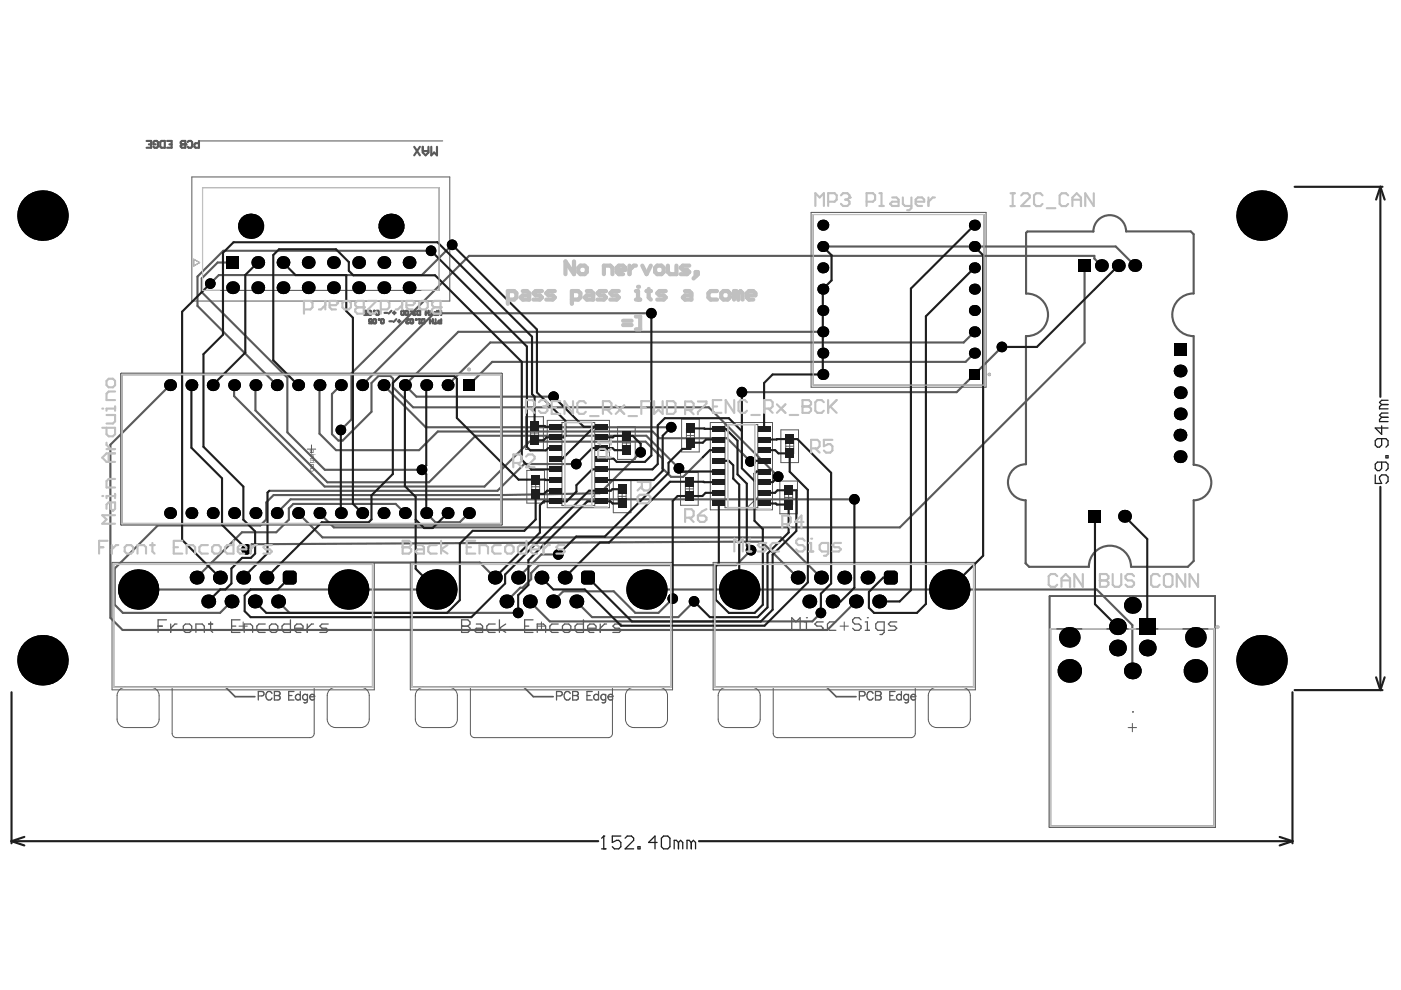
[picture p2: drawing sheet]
<svg xmlns="http://www.w3.org/2000/svg" width="297mm" height="210mm" viewBox="0 0 297 210" stroke-linecap="round" stroke-linejoin="round" font-family="sans-serif">
<g fill="none" stroke="#5a5a5a" stroke-width=".21">
<path d="M40.7 37.5h54.7v26.3h-54.7zM172 45h37.1v37.1h-37.1zM65.2 95.2h1.7M66 94.3v1.8M111.5 88.4h3.7v6.9h-3.7zM111.7 99.7h3.7v7h-3.7zM112.5 91.8h1.7M112.5 90.3h1.7v3.1h-1.7zM113.3 91v1.7M116 89.1h13.2v18.5h-13.2zM119.1 89.6h7v17.6h-7zM130.9 90.5h3.8v6.9h-3.8z"/>
<path d="M132 93.9h1.7M132 92.4h1.7v3.1h-1.7zM132.8 93.1v1.7M144.5 88.9h3.8v6.9h-3.8zM145.5 90.8h1.7v3.1h-1.7zM145.5 92.4h1.7M146.4 91.5v1.7M150.6 89.6h13.2v18.5h-13.2zM153.7 90h7v17.7h-7zM165.6 91.1h3.7v7h-3.7zM166.6 94.6h1.7M166.6 93.1h1.7v3.1h-1.7z"/>
<path d="M167.4 93.8v1.7M23.8 119.2h55.6v27.1h-55.6zM87 119.2h55.6v27.1h-55.6zM112.7 103.2h1.7M112.7 101.6h1.7v3.2h-1.7zM113.6 102.4v1.7M126.1 104.9l-2.3 2.3M130 101.8h3.8v6.9h-3.8zM131.1 103.7h1.6v3.1h-1.6zM131.1 105.2h1.6M131.9 104.4v1.7M144.3 100.2h3.7v6.9h-3.7z"/>
<path d="M145.3 103.7h1.7M145.3 102.1h1.7v3.1h-1.7zM146.2 102.8v1.7M151.2 119.2h55.6v27.1h-55.6zM160.7 105.4l-2.3 2.3M165.3 102h3.8v6.9h-3.8zM166.4 105.5h1.7M166.4 103.9h1.7v3.1h-1.7zM167.2 104.6v1.7M50.7 132.8h1.7M51.6 131.9v1.7M113.9 132.8h1.8"/>
<path d="M114.8 131.9v1.7M178.1 132.8h1.8M179 131.9v1.7M239.2 154.3h1.8M240.1 153.4v1.8"/>
</g>
<path d="M25.7 79.2h80.7v32h-80.7zM25.9 79.4h80.3v31.6h-80.3zM222.5 126.4h35.1v49h-35.1zM222.7 133.3h34.8v41.9h-34.8z" fill="none" stroke="#5a5a5a" stroke-width=".36"/>
<path d="M42.2 29.9h51.7M42.9 39.8h50.2v21.8h-50.2zM41.1 55l1.2 .7-1.2 .7zM172.4 45.5h36.2v36.2h-36.2z" fill="none" stroke="#5a5a5a" stroke-width=".23"/>
<path d="M39.3 30.6h-.7l-.3-.2v-.3l.3-.2h.7v1.4M39.8 30.1l.2-.2h.5l.2 .2v1l-.2 .2h-.5l-.2-.2M42.2 29.9v1.4h-.7l-.3-.2v-.5l.3-.2h.7" fill="none" stroke="#5a5a5a" stroke-width=".45"/>
<circle cx="39.3" cy="30.6" r=".23" fill="#5a5a5a"/>
<g fill="none" stroke="#5a5a5a" stroke-width=".45">
<path d="M31.1 29.9h.9v1.4h-.9M31.6 30.6h.4M33 30.6h-.5v-.5l.3-.2h.5l.2 .2v1l-.2 .2h-.5l-.3-.2M34 30.1l.2-.2h.7v1.4h-.7l-.2-.2zM35.4 29.9h1v1.4h-1M35.9 30.6h.5M39.3 30.6h-.7l-.3 .2v.3l.3 .2h.7M88.8 67.7h.3M88.9 67.7v.9M89.4 67.8l.1-.1h.5v.9h-.5l-.1-.2zM91.2 68.1h.6M91.2 67.7v.9"/>
<path d="M91.8 67.7v.9M92.1 68.6h.5M92.4 67.7v.9M93.5 67.7v.9h-.4l-.2-.2 .2-.4h.4"/>
</g>
<circle cx="88.9" cy="68.6" r=".23" fill="#5a5a5a"/>
<g fill="none" stroke="#5a5a5a" stroke-width=".45">
<path d="M87.8 31.1l1.2 1.8M89 31.1l-1.2 1.8M89.6 31.1v1.2l.6 .6 .6-.6v-1.2M89.6 32h1.2M91.4 31.1v1.8l.6-.6 .6 .6v-1.8M78.8 67.8l-.1-.1-.5 .1 .2 .5 .4-.2v.5h-.6M79.1 67.8l.2-.1 .4 .1v.6l-.1 .2-.5-.2zM80.3 67.7l.2 .1zM80.8 67.8l.1-.1 .5 .1v.6l-.2 .2-.4-.2zM82.6 68.1h.5M84 67.7l-.6 .6M84.3 68.1h.6"/>
<path d="M84.6 67.8v.6M86.1 67.7h.6l-.6 .6 .2 .3 .4-.2M87 67.8l.2-.1 .4 .1v.6l-.1 .2-.5-.2zM87.6 66.5l.2 .3 .4-.2M88.2 67.7l.1 .1zM88.5 66l.1-.1h.5v.9h-.5l-.1-.2zM89.1 68.4l-.2 .2M90.3 66.3h.6M90.3 65.9v.9M90.9 65.9v.9M91.2 66.8h.6M91.5 65.9v.9"/>
<path d="M92.6 65.9v.9h-.4l-.1-.2 .1-.4h.4M93.5 65.9v.9l-.6-.9v.9"/>
</g>
<circle cx="87.6" cy="66.5" r=".23" fill="#5a5a5a"/>
<g fill="none" stroke="#5a5a5a" stroke-width=".45">
<path d="M77.8 66l-.1-.1-.5 .1 .2 .5 .4-.2v.5h-.6M78.1 66l.1-.1 .5 .1v.6l-.2 .2-.4-.2zM79.3 65.9l.1 .1zM79.7 66l.2-.1 .4 .1v.6l-.1 .2-.5-.2zM81.5 66.3h.6M83 65.9l-.6 .6M83.3 66.3h.6M83.6 66v.6M85.1 66l.1-.1 .5 .1v.6l-.2 .2-.4-.2zM86 66l.1-.1 .5 .1v.6l-.2 .2-.4-.2zM87.2 65.9l.1 .1zM87.8 66.3l-.2 .2"/>
<path d="M87.8 66.3h.1M88.2 66l-.4-.1-.2 .1 .2 .3"/>
</g>
<g fill="none" stroke="#5a5a5a" stroke-width=".36">
<path d="M25.7 79.2h80.7v32h-80.7zM222.5 126.4h35.1v49h-35.1z"/>
<circle cx="209.8" cy="79.4" r=".18"/>
</g>
<path d="M24.1 119.6h54.9v26.1h-54.9zM87.3 119.6h54.9v26.1h-54.9zM151.6 119.6h54.8v26.1h-54.8zM26.6 145.7a1.78 1.78 0 0 0-1.8 1.8v5a1.78 1.78 0 0 0 1.8 1.8h5.4a1.78 1.78 0 0 0 1.7-1.8v-5a1.78 1.78 0 0 0-1.7-1.8M36.5 145.7v9.8a.89 .89 0 0 0 .9 .9h28.3a.89 .89 0 0 0 .9-.9v-9.8M71.2 145.7a1.78 1.78 0 0 0-1.8 1.8v5a1.78 1.78 0 0 0 1.8 1.8h5.3a1.78 1.78 0 0 0 1.8-1.8v-5a1.78 1.78 0 0 0-1.8-1.8M89.8 145.7a1.78 1.78 0 0 0-1.7 1.8v5a1.78 1.78 0 0 0 1.7 1.8h5.4a1.78 1.78 0 0 0 1.8-1.8v-5a1.78 1.78 0 0 0-1.8-1.8M99.7 145.7v9.8a.89 .89 0 0 0 .9 .9h28.4a.89 .89 0 0 0 .9-.9v-9.8M134.4 145.7a1.78 1.78 0 0 0-1.8 1.8v5a1.78 1.78 0 0 0 1.8 1.8h5.3a1.78 1.78 0 0 0 1.8-1.8v-5a1.78 1.78 0 0 0-1.8-1.8M154 145.7a1.78 1.78 0 0 0-1.7 1.8v5a1.78 1.78 0 0 0 1.7 1.8h5.4a1.78 1.78 0 0 0 1.8-1.8v-5a1.78 1.78 0 0 0-1.8-1.8M163.9 145.7v9.8a.89 .89 0 0 0 .9 .9h28.4a.89 .89 0 0 0 .9-.9v-9.8M198.6 145.7a1.78 1.78 0 0 0-1.8 1.8v5a1.78 1.78 0 0 0 1.8 1.8h5.3a1.78 1.78 0 0 0 1.8-1.8v-5a1.78 1.78 0 0 0-1.8-1.8" fill="none" stroke="#5a5a5a" stroke-width=".21"/>
<g fill="#5a5a5a">
<path d="M65.7 96.6h.8l-.1 .1a.29 .29 0 0 1 .2 .4 .29 .29 0 0 1-.4 .2h-.5v-.2h.5a.18 .18 0 0 0 .2-.1 .18 .18 0 0 0-.1-.2l-.6-.1z"/>
<path d="M65.7 97.5h.8l-.1 .1 .1 .3h-.1v-.2l-.7-.1z"/>
<path d="M65.7 98.4h.8l-.1 .1 .1 .1a.29 .29 0 0 1 0 .3 .29 .29 0 0 1-.3 .2h-.5v-.2h.5a.21 .21 0 0 0 .2-.2 .21 .21 0 0 0-.2-.2h-.5z"/>
<path d="M65.8 95.5v.3l.3 .1-.1-.4zM65.7 95.4h.1a.33 .33 0 0 1 .4 .1 .33 .33 0 0 1 0 .4 .21 .21 0 0 0 .2-.2 .21 .21 0 0 0-.1-.3v-.1l.2 .2a.33 .33 0 0 1 0 .4 .33 .33 0 0 1-.3 .1l-.5 .1z"/>
<path d="M66.7 96.3h.2v.1h-.2zM65.7 96.3h.8v.1h-.8z"/>
<path d="M66.7 98h.2v.2h-.2zM65.7 98h.8v.2h-.8z"/>
<path d="M65.9 99.6a.29 .29 0 0 0 .5 0 .29 .29 0 0 0-.5 0zM65.7 99.6a.42 .42 0 0 1 .8 0 .42 .42 0 0 1-.8 0z"/>
</g>
<g fill="none" stroke="#5a5a5a" stroke-width=".27">
<path d="M33.5 132.8h.9M35.3 131.4h-1.8v2.7M36.2 132.3v1.8M37.5 132.3h-.4l-.9 .9M38.9 132.8l.4-.5h.9l.4 .5v.8l-.4 .5h-.9l-.4-.5zM41.5 134.1v-1.8h1.4l.4 .5v1.3M44.2 132.3h.9M44.7 131.9v1.7l.4 .5M49.1 132.8h.9M50.9 131.4h-1.8v2.7h1.8M51.8 134.1v-1.8h1.3l.5 .5v1.3M56.2 132.3h-1.3l-.4 .5v.8l.4 .5h1.3"/>
<path d="M57.1 132.8l.5-.5h.9l.4 .5v.8l-.4 .5h-.9l-.5-.5zM61.6 131.4v2.7h-1.4l-.4-.5v-.8l.4-.5h1.4M62.5 133.2h1.7v-.4l-.4-.5h-.9l-.4 .5v.8l.4 .5h.9M65.1 132.3v1.8M66.5 132.3h-.5l-.9 .9M69.6 132.3h-1.3l-.5 .5 .5 .4h.8l.5 .4-.5 .5h-1.3M97.9 132.8h.1M97.9 132.8h1.3M97.9 131.4h1.3l.4 .5v.4l-.4 .5 .4 .4v.4l-.4 .5h-1.3zM101 132.3h.9l.4 .5v1.3h-1.3l-.5-.5 .5-.4h1.3M105 132.3h-1.3l-.5 .5v.8l.5 .5h1.3M105.9 131.4v2.7"/>
<path d="M107.2 132.3l-1.3 .9 1.3 .9M111.2 132.8h.9M113 131.4h-1.8v2.7h1.8M113.9 134.1v-1.8h1.3l.5 .5v1.3M118.4 132.3h-1.4l-.4 .5v.8l.4 .5h1.4M119.2 132.8l.5-.5h.9l.4 .5v.8l-.4 .5h-.9l-.5-.5zM123.7 131.4v2.7h-1.3l-.5-.5v-.8l.5-.5h1.3M124.6 133.2h1.8v-.4l-.5-.5h-.9l-.4 .5v.8l.4 .5h.9M127.3 132.3v1.8M128.6 132.3h-.4l-.9 .9M131.7 132.3h-1.3l-.5 .5 .5 .4h.9l.4 .4-.4 .5h-1.4M167.9 133.6v-2.6l.9 .9 .8-.9v2.6"/>
<path d="M170.5 133.6h.9M170.5 131.9h.5v1.7M171 131h.1M174.5 131.9h-1.3l-.4 .4 .4 .5h.9l.4 .4-.4 .4h-1.3M177.2 131.9h-1.3l-.5 .4v.9l.5 .4h1.3M182.6 131.4l-.5-.4h-.9l-.4 .4v.5l.4 .4h.9l.5 .5v.4l-.5 .4h-.9l-.4-.4M183.5 133.6h.8M183.5 131.9h.4v1.7M183.9 131h.1M187.5 133.6h-1.4l-.4-.4v-.9l.4-.4h1.4v2.2l-.5 .4h-.4M190.1 131.9h-1.3l-.4 .4 .4 .5h.9l.4 .4-.4 .4h-1.3M54.8 147.6h.7a.47 .47 0 0 0 .5-.5 .47 .47 0 0 0-.5-.5h-.7v1.8"/>
<path d="M57.7 147a.67 .67 0 0 0-.8-.4 .67 .67 0 0 0-.5 .7v.4a.67 .67 0 0 0 .5 .7 .67 .67 0 0 0 .8-.4M58.2 146.6h.8l.3 .2v.5l-.3 .2a.47 .47 0 0 1 .4 .4 .47 .47 0 0 1-.4 .5h-.8zM58.2 147.5h.8M61.2 147.5h.7M62.3 146.6h-1.1v1.8h1.1M63.7 147.5a.58 .58 0 0 0-.9-.1 .58 .58 0 0 0 0 .8 .58 .58 0 0 0 .9 0M63.7 146.6v1.8M65.2 147.5a.58 .58 0 0 0-.9-.1 .58 .58 0 0 0 0 .8 .58 .58 0 0 0 .9 0M65.2 147.2v1.4a.47 .47 0 0 1-.3 .4 .47 .47 0 0 1-.5-.1M65.7 147.7v.2a.56 .56 0 0 0 .4 .5 .56 .56 0 0 0 .6-.2M65.8 147.5a.5 .5 0 0 1 .5-.3 .5 .5 0 0 1 .4 .5h-1zM118 147.6h.8a.47 .47 0 0 0 .4-.5 .47 .47 0 0 0-.4-.5h-.8v1.8"/>
<path d="M120.9 147a.67 .67 0 0 0-.8-.4 .67 .67 0 0 0-.5 .7v.4a.67 .67 0 0 0 .5 .7 .67 .67 0 0 0 .8-.4M121.4 146.6h.8l.3 .2 .1 .3-.4 .4a.47 .47 0 0 1 .4 .4 .47 .47 0 0 1-.4 .5h-.8zM121.4 147.5h.8M124.4 147.5h.7M125.6 146.6h-1.2v1.8h1.2M126.9 147.5a.58 .58 0 0 0-.8-.1 .58 .58 0 0 0 0 .8 .58 .58 0 0 0 .8 0M126.9 146.6v1.8M128.4 147.5a.58 .58 0 0 0-.8-.1 .58 .58 0 0 0 0 .8 .58 .58 0 0 0 .8 0M128.4 147.2v1.4a.47 .47 0 0 1-.3 .4 .47 .47 0 0 1-.5-.1M128.9 147.7v.2a.56 .56 0 0 0 .4 .5 .56 .56 0 0 0 .6-.2M129 147.5a.5 .5 0 0 1 .6-.3 .5 .5 0 0 1 .3 .5h-1zM182.2 147.6h.8a.47 .47 0 0 0 .4-.5 .47 .47 0 0 0-.4-.5h-.8v1.8"/>
<path d="M185.1 147a.67 .67 0 0 0-.7-.4 .67 .67 0 0 0-.6 .7v.4a.67 .67 0 0 0 .6 .7 .67 .67 0 0 0 .7-.4M185.6 146.6h.8l.3 .2v.5l-.3 .2a.47 .47 0 0 1 .4 .4 .47 .47 0 0 1-.4 .5h-.8zM185.6 147.5h.8M188.7 147.5h.6M189.8 146.6h-1.1v1.8h1.1M191.1 147.5a.58 .58 0 0 0-.8-.1 .58 .58 0 0 0 0 .8 .58 .58 0 0 0 .8 0M191.1 146.6v1.8M192.6 147.5a.58 .58 0 0 0-.8-.1 .58 .58 0 0 0 0 .8 .58 .58 0 0 0 .8 0M192.6 147.2v1.4a.47 .47 0 0 1-.3 .4 .47 .47 0 0 1-.4-.1M193.1 147.7v.2a.56 .56 0 0 0 .4 .5 .56 .56 0 0 0 .6-.2M193.2 147.5a.5 .5 0 0 1 .6-.3 .5 .5 0 0 1 .3 .5h-1z"/>
</g>
<path d="M24.1 145.7h54.9M47.8 145.7l2 2h4.3M87.3 145.7h54.9M111 145.7l2.1 2h4.2M151.6 145.7h54.8M175.3 145.7l2 2h4.2" fill="none" stroke="#5a5a5a" stroke-width=".36"/>
<g fill="none" stroke="#5a5a5a" stroke-width=".45">
<path d="M49.3 55.7h-3.2l-3.3 3.3v2.9l18.1 18.2v11.6l8 7.9h20.6M91.4 53.2h-44.1l-5.4 5.4v6.3l16.8 16.8M95.9 51.9l-6.5 6.4h-43l-1.8 1.8M174.4 52.3h62.2l4 4M229.9 56.3v16.4l-39.1 39.1h-120l-3.1-3M233.5 56.3l-1.5-1.5v-.5h-132.6l-24.9 24.9v9.7l-2.2 2.3M238.8 49.1a3.5 3.5 0 0 0-3.5-3.5 3.5 3.5 0 0 0-3.5 3.5h-14l-.3 .3v12.8a4.5 4.5 0 0 1 4.7 4.6 4.5 4.5 0 0 1-4.7 4.5v27.1a3.8 3.8 0 0 0-3.8 3.8 3.8 3.8 0 0 0 3.8 3.9v13.3l.7 .8M238.8 49.1h13.7l.6 .6v12.5a4.5 4.5 0 0 0-4.6 4.5 4.5 4.5 0 0 0 4.6 4.6v27.3a3.8 3.8 0 0 1 3.7 3.7 3.8 3.8 0 0 1-3.7 3.8v12.8l-1.3 1.3h-12a4.5 4.5 0 0 0-4.5-4.5 4.5 4.5 0 0 0-4.4 4.5h-12.7M138.1 66.4h-46.1l-15.2 15.3M174.4 70.4h-77.2l-11.4 11.3 2.5 2.4h29.1M206.6 70.4l-2.3 2.2h-100.3l-9.1 9.1M206.6 74.9l-1.9 1.8h-100.3l-5 5"/>
<path d="M212.4 73.6l-9.6 9.5h-45.5M36.1 81.7l-12.7 12.6v36.7l2.6 2.6h149.4l6.1-6.1M49.6 81.7v2.3l19.2 19.2h33.9l9.6-9.6h24.6l3.6 3.6v2.1l1.8 1.8h2.5l4.2-4.2M54.2 81.7v5.3l15.2 15.3h21.6l9.8-9.9h36.2l6.9 6.9M67.7 81.7v10.2l3.5 3.5h17.7l3.9-3.9h45.6l1.4 1.4h14.4l4.9 4.9M72.3 81.7l-1.9 1.8v8.6l1.3 1.3h.9l6.2-6.1v-6.1l1.5-1.5h2.4l.6 .6v1.8l4.3 4.3h62.7l14.7 14.7M81.3 81.7l9 8.9h52M122.2 98.4h-11.1l-5.6 5.7h-48.4M135.8 95.9l-8.7 8.7-20.9 .4h-48.2l-1.6 1.5v3.6l-1.2 1.3h-21.7l-9.2 9.1v7.7l1.7 1.7h20.7l2.4-2.4M44.9 119.3h56.8l3.2 3.2M52.3 116.5l1.1-1.1 108.1-.6 7.6 7.7M63.2 108.8l5.2 5.1h97.1l8.6 8.6"/>
<path d="M85.8 108.8l-1.9-2h-21.7l-1 1v2.4l-2.6 2.7h-7.3l-9.6 9.6M90.4 108.8l1.9 1.9h5.2l1.9-1.9M118.4 117.6h-3.6l-4.9 4.9M159.2 116.7l-3.1 3.1h-41.8l-1.7 1.7v1.3l-1.8 1.8h-.5l-2.9 2.9M181.1 105.9h-119.5l-2.9 2.9M29.3 125h63.2M59 127.5l2.4 2.4h48.5M112.3 127.5l4.3 4.3h55.6l1.8-1.9M137.1 125h95.4l7.6 7.5v9.7M142.6 126.9l-3 3h-4.9l-4.6-4.5h-10.7l-2.1 2.1M147.2 127.5l-3.4 3.3h-18.3l-3.3-3.3"/>
</g>
<g fill="#000">
<path d="M60.2 121.2l.5-.2v.7h-.7zM60 123.2h.7v.7a.73 .73 0 0 1-.7-.7zM62.2 121a.73 .73 0 0 1 .7 .7h-.7zM62.2 123.2h.7a.73 .73 0 0 1-.7 .7zM123.4 121.2l.5-.2v.7h-.7zM123.2 123.2h.7v.7a.73 .73 0 0 1-.7-.7zM125.4 121a.73 .73 0 0 1 .7 .7h-.7zM125.4 123.2h.7a.73 .73 0 0 1-.7 .7zM187.6 121.2l.5-.2v.7h-.7zM187.4 123.2h.7v.7a.73 .73 0 0 1-.7-.7zM189.6 121a.73 .73 0 0 1 .7 .7h-.7zM189.6 123.2h.7a.73 .73 0 0 1-.7 .7z"/>
<circle cx="9" cy="45.7" r="5.3"/>
<circle cx="53.1" cy="48" r="2.67"/>
<circle cx="54.7" cy="55.7" r="1.35"/>
<circle cx="60" cy="55.7" r="1.35"/>
<circle cx="65.3" cy="55.7" r="1.35"/>
<circle cx="70.7" cy="55.7" r="1.35"/>
<circle cx="76" cy="55.7" r="1.35"/>
<circle cx="81.4" cy="55.7" r="1.35"/>
<circle cx="82.9" cy="48" r="2.67"/>
<circle cx="86.7" cy="55.7" r="1.35"/>
<circle cx="91.4" cy="53.2" r="1.13"/>
<circle cx="95.9" cy="51.9" r="1.13"/>
<circle cx="174.4" cy="47.7" r="1.17"/>
<circle cx="174.4" cy="52.3" r="1.17"/>
<circle cx="174.4" cy="56.8" r="1.17"/>
<circle cx="206.6" cy="56.8" r="1.17"/>
<circle cx="206.6" cy="52.3" r="1.17"/>
<circle cx="206.6" cy="47.7" r="1.17"/>
<circle cx="233.5" cy="56.3" r="1.36"/>
<circle cx="237.1" cy="56.3" r="1.36"/>
<circle cx="240.6" cy="56.3" r="1.36"/>
<circle cx="267.5" cy="45.7" r="5.3"/>
<circle cx="44.6" cy="60.1" r="1.13"/>
<circle cx="49.3" cy="61" r="1.35"/>
<circle cx="54.7" cy="61" r="1.35"/>
<circle cx="60" cy="61" r="1.35"/>
<circle cx="65.3" cy="61" r="1.35"/>
<circle cx="70.7" cy="61" r="1.35"/>
<circle cx="76" cy="61" r="1.35"/>
<circle cx="81.4" cy="61" r="1.35"/>
<circle cx="86.7" cy="61" r="1.35"/>
<circle cx="138.1" cy="66.4" r="1.13"/>
<circle cx="174.4" cy="65.8" r="1.17"/>
<circle cx="174.4" cy="79.4" r="1.17"/>
<circle cx="174.4" cy="74.9" r="1.17"/>
<circle cx="174.4" cy="70.4" r="1.17"/>
<circle cx="174.4" cy="61.3" r="1.17"/>
<circle cx="206.6" cy="65.8" r="1.17"/>
<circle cx="206.6" cy="74.9" r="1.17"/>
<circle cx="206.6" cy="61.3" r="1.17"/>
<circle cx="206.6" cy="70.4" r="1.17"/>
<circle cx="212.4" cy="73.6" r="1.13"/>
<circle cx="250.2" cy="78.7" r="1.36"/>
<circle cx="36.1" cy="81.7" r="1.26"/>
<circle cx="40.6" cy="81.7" r="1.26"/>
<circle cx="45.1" cy="81.7" r="1.26"/>
<circle cx="49.6" cy="81.7" r="1.26"/>
<circle cx="54.2" cy="81.7" r="1.26"/>
<circle cx="58.7" cy="81.7" r="1.26"/>
<circle cx="63.2" cy="81.7" r="1.26"/>
<circle cx="67.7" cy="81.7" r="1.26"/>
<circle cx="72.3" cy="81.7" r="1.26"/>
<circle cx="72.3" cy="91.2" r="1.13"/>
<circle cx="76.8" cy="81.7" r="1.26"/>
<circle cx="81.3" cy="81.7" r="1.26"/>
<circle cx="85.8" cy="81.7" r="1.26"/>
<circle cx="89.5" cy="99.6" r="1.13"/>
<circle cx="90.4" cy="81.7" r="1.26"/>
<circle cx="94.9" cy="81.7" r="1.26"/>
<circle cx="117.4" cy="84.1" r="1.13"/>
<circle cx="122.2" cy="98.4" r="1.13"/>
<circle cx="135.8" cy="95.9" r="1.13"/>
<circle cx="142.3" cy="90.6" r="1.13"/>
<circle cx="143.9" cy="99.3" r="1.13"/>
<circle cx="157.3" cy="83.1" r="1.13"/>
<circle cx="159.1" cy="97.8" r="1.13"/>
<circle cx="250.2" cy="92.3" r="1.36"/>
<circle cx="250.2" cy="96.8" r="1.36"/>
<circle cx="250.2" cy="83.3" r="1.36"/>
<circle cx="250.2" cy="87.8" r="1.36"/>
<circle cx="36.1" cy="108.8" r="1.26"/>
<circle cx="40.6" cy="108.8" r="1.26"/>
<circle cx="45.1" cy="108.8" r="1.26"/>
<circle cx="49.6" cy="108.8" r="1.26"/>
<circle cx="52.3" cy="116.5" r="1.13"/>
<circle cx="54.2" cy="108.8" r="1.26"/>
<circle cx="58.7" cy="108.8" r="1.26"/>
<circle cx="63.2" cy="108.8" r="1.26"/>
<circle cx="67.7" cy="108.8" r="1.26"/>
<circle cx="72.3" cy="108.8" r="1.26"/>
<circle cx="76.8" cy="108.8" r="1.26"/>
<circle cx="81.3" cy="108.8" r="1.26"/>
<circle cx="85.8" cy="108.8" r="1.26"/>
<circle cx="90.4" cy="108.8" r="1.26"/>
<circle cx="94.9" cy="108.8" r="1.26"/>
<circle cx="99.4" cy="108.8" r="1.26"/>
<circle cx="118.4" cy="117.6" r="1.13"/>
<circle cx="159.2" cy="116.7" r="1.13"/>
<circle cx="165" cy="101.1" r="1.13"/>
<circle cx="181.1" cy="105.9" r="1.13"/>
<circle cx="238.4" cy="109.5" r="1.36"/>
<circle cx="9" cy="140" r="5.3"/>
<circle cx="29.3" cy="125" r="4.3"/>
<circle cx="41.7" cy="122.5" r="1.47"/>
<circle cx="44.2" cy="127.5" r="1.47"/>
<circle cx="46.6" cy="122.5" r="1.47"/>
<circle cx="49.1" cy="127.5" r="1.47"/>
<circle cx="51.6" cy="122.5" r="1.47"/>
<circle cx="54" cy="127.5" r="1.47"/>
<circle cx="56.5" cy="122.5" r="1.47"/>
<circle cx="59" cy="127.5" r="1.47"/>
<circle cx="73.8" cy="125" r="4.3"/>
<circle cx="92.5" cy="125" r="4.3"/>
<circle cx="104.9" cy="122.5" r="1.47"/>
<circle cx="107.4" cy="127.5" r="1.47"/>
<circle cx="109.9" cy="122.5" r="1.47"/>
<circle cx="109.9" cy="129.9" r="1.13"/>
<circle cx="112.3" cy="127.5" r="1.47"/>
<circle cx="114.8" cy="122.5" r="1.47"/>
<circle cx="117.3" cy="127.5" r="1.47"/>
<circle cx="119.7" cy="122.5" r="1.47"/>
<circle cx="122.2" cy="127.5" r="1.47"/>
<circle cx="137.1" cy="125" r="4.3"/>
<circle cx="142.6" cy="126.9" r="1.13"/>
<circle cx="147.2" cy="127.5" r="1.13"/>
<circle cx="156.7" cy="125" r="4.3"/>
<circle cx="169.1" cy="122.5" r="1.47"/>
<circle cx="171.6" cy="127.5" r="1.47"/>
<circle cx="174" cy="130" r="1.13"/>
<circle cx="174.1" cy="122.5" r="1.47"/>
<circle cx="176.5" cy="127.5" r="1.47"/>
<circle cx="179" cy="122.5" r="1.47"/>
<circle cx="181.5" cy="127.5" r="1.47"/>
<circle cx="183.9" cy="122.5" r="1.47"/>
<circle cx="186.4" cy="127.5" r="1.47"/>
<circle cx="201.3" cy="125" r="4.3"/>
<circle cx="226.7" cy="135.1" r="2.18"/>
<circle cx="236.9" cy="137.4" r="1.78"/>
<circle cx="236.9" cy="132.9" r="1.78"/>
<circle cx="240.1" cy="128.3" r="1.78"/>
<circle cx="243.2" cy="137.4" r="1.78"/>
<circle cx="253.4" cy="135.1" r="2.18"/>
<circle cx="267.5" cy="140" r="5.3"/>
<circle cx="226.7" cy="142.2" r="2.5"/>
<circle cx="240.1" cy="142.2" r="1.78"/>
<circle cx="253.4" cy="142.2" r="2.5"/>
</g>
<g fill="#000">
<path d="M48 54.3h2.7v2.7h-2.7z" fill-rule="evenodd"/>
<path d="M48 54.3h2.7v2.7h-2.7z" fill-rule="evenodd"/>
<path d="M228.6 55h2.7v2.7h-2.7z" fill-rule="evenodd"/>
<path d="M228.6 55h2.7v2.7h-2.7z" fill-rule="evenodd"/>
<path d="M248.9 72.8h2.7v2.8h-2.7z" fill-rule="evenodd"/>
<path d="M248.9 72.8h2.7v2.8h-2.7z" fill-rule="evenodd"/>
<path d="M98.2 80.4h2.5v2.5h-2.5z" fill-rule="evenodd"/>
<path d="M98.2 80.4h2.5v2.5h-2.5z" fill-rule="evenodd"/>
<path d="M205.4 78.2h2.4v2.4h-2.4z" fill-rule="evenodd"/>
<path d="M205.4 78.2h2.4v2.4h-2.4z" fill-rule="evenodd"/>
<path d="M230.8 108.1h2.7v2.7h-2.7z" fill-rule="evenodd"/>
<path d="M230.8 108.1h2.7v2.7h-2.7z" fill-rule="evenodd"/>
<path d="M60 121.7l.7-.7h1.5l.7 .7v1.5l-.7 .7h-1.5l-.7-.7z" fill-rule="evenodd"/>
<path d="M60 121.7l.7-.7h1.5l.7 .7v1.5l-.7 .7h-1.5l-.7-.7z" fill-rule="evenodd"/>
<path d="M123.2 121.7l.7-.7h1.5l.7 .7v1.5l-.7 .7h-1.5l-.7-.7z" fill-rule="evenodd"/>
<path d="M123.2 121.7l.7-.7h1.5l.7 .7v1.5l-.7 .7h-1.5l-.7-.7z" fill-rule="evenodd"/>
<path d="M187.4 121.7l.7-.7h1.5l.7 .7v1.5l-.7 .7h-1.5l-.7-.7z" fill-rule="evenodd"/>
<path d="M187.4 121.7l.7-.7h1.5l.7 .7v1.5l-.7 .7h-1.5l-.7-.7z" fill-rule="evenodd"/>
<path d="M241.5 131.1h3.5v3.5h-3.5z" fill-rule="evenodd"/>
<path d="M241.5 131.1h3.5v3.5h-3.5z" fill-rule="evenodd"/>
</g>
<g fill="none" stroke="#1e1e1e" stroke-width=".45">
<path d="M274.5 39.6h18.6M292.7 39.6l.9 2.7M292.7 39.6l-.9 2.7M292.7 39.6v44.5M54.7 55.7l-2.7 2.6v16.5l-6.9 6.9M60 55.7l2.7 2.6 10.7 .1v7.6l1.4 1.4v39.4l2 2M91.4 53.2l20.3 20.3v21.3l.7 .7h3.3l.5-.5h1.6M95.9 51.9l17.9 18v13.3l6.1 6v3.2l-.4 .3h-3.6l-.7 .6h-1.9M174.4 52.3l1.9 1.8v5.4l-1.9 1.8v18.1h-10.6l-1.8 1.8v9.7M206.6 47.7l-13.5 13.5v63.9l-2.4 2.4h-4.3M206.6 56.8l-10.3 10.3v61l-1.9 1.8h-9.1l-1.1-1v-3.4l3.1-3h1.6M206.6 52.3l1.8 1.8v63.7l-7.1 7.2"/>
<path d="M237.1 56.3l-17.3 17.3h-7.4M44.6 60.1l-6 6v48.4l8 8M138.1 66.4v30.2l-1.4 1.3h-5.9l-.7-.6h-2.7M40.6 81.7v13.2l6.5 6.5v9.9l5.2 5.2M63.2 81.7l-5.3-5.3v-22.3l1.3-1.2h12l2.8 2.7v1.8l.9 1h17.3l18.4 18.3v20.8l2.1 2h5.1M72.3 91.2v17.6M85.8 81.7v21.4l2.3 2.3v15.2l4.4 4.4M90.4 81.7v17l-.9 .9 .9 .9v8.3M117.4 84.1l6.4 6.4h3.6M117.8 90.5l-4.5-.2v-6.2l-.5-.5v-12.2l-20.1-20h-43.2l-2.2 2.2v17.4l-4.2 4.1v19.6l8.5 8.5v7l2.5 2.5v4.7l-.9 .9h-1.9l-2.2 2.2v3.2l-1.3 1.3h-1.1l-2.5 2.5M126 90.5l-6.8 6.8h-1.4M127.4 92.7h2.6l.3-.3h3.9l1.6 1.7v1.8"/>
<path d="M132.8 95.4h-2.5l-.4-.4h-4.3l-3.4 3.4M142.3 90.6l-1.8 1.8v7.4l-1.9 2h-11.2M143.9 99.3l.7 .7h7.8M146.4 90.8l7.5 .1 2.5 2.5v7.2l1.9 1.9v13.3l.9 .9M152.4 95.4h-1.9l-1.5 1.5M152.4 93.2h-2.7l-.7 .7h-2.6v1.3h-1.7l-3 2.9v2.2l-13.5 13.5h-6l-3.8 3.8M152.4 97.7h2.1l1 .9v2.9l1.2 1.3v22.2M157.3 91.4l-2.8-2.7h-13.5l-1.5 1.5v8.2l-1.2 1.1h-12.7l-3.4 3.4v1.3l-2.1 2.1h-4.8l-.8 .8v5.8l-9.6 9.6M157.3 83.1v16.2l2.7 2.7M162 100h-1.6l-.4 .4v10l1.7 1.8v16l-1.7 1.7h-5.5l-2.7-2.7v-7.2l.6-.6v-12.6M162 95.4h2.4l.6 .7h2.4v3.9l3.9 3.9v19.6l-9.2 9.2h-30.4l-7.7-7.7h-6.7l-2.5-2.5M162 93.2l7.1-.1 7.1 7.1v23.5l-2.2 2.2v4"/>
<path d="M162 97.7h-2.8l-.1 .1M57.1 104.1l-.4 .3v12.9l-5.1 5.2M94.9 108.8l-3.2 3.2h-1.8l-1.8-1.8M117.8 101.8l-7.9-.1-13-13.1v-8.3l-.6-.6h-11.5l-1.5 1.5v19.3l-4.5 4.5v5.1l-.6 .6h-10l-11.7 11.8M117.8 104h-1.8l-.7 .7h-1.7v5.4l-2.4 2.4h-11l-2.7 2.8v11.9l-2.7 2.7h-38.3l-2.5-2.4M131.9 106.8h-2l-.5-.5h-4.9l-12.5 12.5v5.2l-2.1 2.2v3.7M131.9 103.7h-2.1l-.3 .3h-4.6l-17.8 17.8v1.9l-7.2 7.2h-46.8l-1.2-1.3v-3.4l1.2-1.2h5.8l2.5-2.5M152.4 106.8h.1M152.4 102.2l-10.4-.1-12.9 12.9h-1.9l-7.5 7.5M152.4 104.5h-2.8l-.7 .7h-5.2l-1.1 1v20.7M162 106.8h2.5l.2 .2h2.5v5.9l-4.5 4.5v11.4l-2.1 2.1h-10.1l-3.3-3.4M162 104.5h2.3l.6-.5h3.9v8.6l-5 5v11.7l-2.5 2.5h-27.3l-9.3-9.3"/>
<path d="M165 101.1l-1.2 1.1h-1.8M181.1 105.9v18.7l-2.9 2.9h-1.7M232.2 109.5v18.6l4.7 4.8M238.4 109.5l4.8 4.8v18.6M292.7 103.2v43.1M2.4 146.8v32M274 146.8v32M274.5 146.3h18.6M291.8 143.6l.9 2.7M293.6 143.6l-.9 2.7M2.4 178.3l2.8 1M2.4 178.3h124.4"/>
<path d="M5.2 177.4l-2.8 .9M148.2 178.3h125.8M271.3 177.4l2.7 .9M274 178.3l-2.7 1"/>
</g>
<g fill="none" stroke="#1e1e1e" stroke-width=".27">
<path d="M292.9 93v1.4l-.4 .4h-.5l-.4-.4v-.9l.4-.5h1.8l.5 .5v.9l-.5 .4M292.9 98v1.3l-.4 .5h-.5l-.4-.5v-.9l.4-.4h1.8l.5 .4v.9l-.5 .5M292.9 85.8l-.4 .4v.5h1.8M292.9 88.5l-.4 .4v.5h1.8M292.9 90.3v1.8l-1.3-1.4h2.7M292.9 88.5h1.4M292.9 85.8h1.4M293.8 96.6h.5v.5h-.5zM294.3 87.6h-1.4l-.4 .4 .4 .5M294.3 84.9h-1.4l-.4 .4 .4 .5M291.6 100.7v1.8h1.3l-.4-.9v-.5l.4-.4h.9l.5 .4v.9l-.5 .5M127.6 180h.9"/>
<path d="M128 177.3h.1M128 177.3v2.7M128 177.3l-.4 .4M131.6 177.3h-1.8v1.3l.9-.4h.5l.4 .4v.9l-.4 .5h-.9l-.5-.5M132.5 177.7l.5-.4h.9l.4 .4v.5l-1.8 1.8h1.8M135.3 179.5h.4v.5h-.4zM139.3 178.6h-1.8l1.4-1.3v2.7M140.2 177.7l.5-.4h.9l.4 .4v1.8l-.4 .5h-.9l-.5-.5zM143.8 178.6l-.4-.4h-.5v1.8M143.8 178.6v1.4M143.8 178.6l.5-.4 .5 .4v1.4M146.6 178.6l-.5-.4h-.4v1.8"/>
<path d="M146.6 178.6v1.4M146.6 178.6l.4-.4 .5 .4v1.4"/>
</g>
<g fill="#1e1e1e">
<path d="M126.1 105.7h2.7v1.2h-2.7z" fill-rule="evenodd"/>
<path d="M126.1 103.5h2.7v1.1h-2.7z" fill-rule="evenodd"/>
<path d="M126.1 101.2h2.7v1.2h-2.7z" fill-rule="evenodd"/>
<path d="M126.1 98.9h2.7v1.2h-2.7z" fill-rule="evenodd"/>
<path d="M126.1 96.7h2.7v1.1h-2.7z" fill-rule="evenodd"/>
<path d="M126.1 94.4h2.7v1.2h-2.7z" fill-rule="evenodd"/>
<path d="M126.1 92.2h2.7v1.1h-2.7z" fill-rule="evenodd"/>
<path d="M126.1 89.9h2.7v1.2h-2.7z" fill-rule="evenodd"/>
<path d="M116.5 89.9h2.6v1.2h-2.6z" fill-rule="evenodd"/>
<path d="M116.5 92.2h2.6v1.1h-2.6z" fill-rule="evenodd"/>
<path d="M116.5 94.4h2.6v1.2h-2.6z" fill-rule="evenodd"/>
<path d="M116.5 96.7h2.6v1.1h-2.6z" fill-rule="evenodd"/>
<path d="M116.5 98.9h2.6v1.2h-2.6z" fill-rule="evenodd"/>
<path d="M116.5 101.2h2.6v1.2h-2.6z" fill-rule="evenodd"/>
<path d="M116.5 103.5h2.6v1.1h-2.6z" fill-rule="evenodd"/>
<path d="M116.5 105.7h2.6v1.2h-2.6z" fill-rule="evenodd"/>
<path d="M112.4 92.3h1.9v2.1h-1.9z" fill-rule="evenodd"/>
<path d="M112.4 89.3h1.9v2h-1.9z" fill-rule="evenodd"/>
<path d="M112.6 100.7h1.9v2h-1.9z" fill-rule="evenodd"/>
<path d="M112.6 103.7h1.9v2h-1.9z" fill-rule="evenodd"/>
<path d="M160.7 106.2h2.6v1.1h-2.6z" fill-rule="evenodd"/>
<path d="M160.7 103.9h2.6v1.2h-2.6z" fill-rule="evenodd"/>
<path d="M160.7 101.7h2.6v1.1h-2.6z" fill-rule="evenodd"/>
<path d="M160.7 99.4h2.6v1.1h-2.6z" fill-rule="evenodd"/>
<path d="M160.7 97.1h2.6v1.2h-2.6z" fill-rule="evenodd"/>
<path d="M160.7 94.9h2.6v1.1h-2.6z" fill-rule="evenodd"/>
<path d="M160.7 92.6h2.6v1.2h-2.6z" fill-rule="evenodd"/>
<path d="M160.7 90.3h2.6v1.2h-2.6z" fill-rule="evenodd"/>
<path d="M151 90.3h2.7v1.2h-2.7z" fill-rule="evenodd"/>
<path d="M151 92.6h2.7v1.2h-2.7z" fill-rule="evenodd"/>
<path d="M151 94.9h2.7v1.1h-2.7z" fill-rule="evenodd"/>
<path d="M151 97.1h2.7v1.2h-2.7z" fill-rule="evenodd"/>
<path d="M151 99.4h2.7v1.1h-2.7z" fill-rule="evenodd"/>
<path d="M151 101.7h2.7v1.1h-2.7z" fill-rule="evenodd"/>
<path d="M151 103.9h2.7v1.2h-2.7z" fill-rule="evenodd"/>
<path d="M151 106.2h2.7v1.1h-2.7z" fill-rule="evenodd"/>
<path d="M145.2 101.1h1.9v2.1h-1.9z" fill-rule="evenodd"/>
<path d="M145.2 104.1h1.9v2.1h-1.9z" fill-rule="evenodd"/>
<path d="M166.3 102.9h1.8v2.1h-1.8z" fill-rule="evenodd"/>
<path d="M166.3 106h1.8v2h-1.8z" fill-rule="evenodd"/>
<path d="M131 102.7h1.8v2h-1.8z" fill-rule="evenodd"/>
<path d="M131 105.7h1.8v2.1h-1.8z" fill-rule="evenodd"/>
<path d="M166.5 95.1h1.9v2.1h-1.9z" fill-rule="evenodd"/>
<path d="M166.5 92.1h1.9v2h-1.9z" fill-rule="evenodd"/>
<path d="M131.9 94.4h1.8v2.1h-1.8z" fill-rule="evenodd"/>
<path d="M131.9 91.4h1.8v2h-1.8z" fill-rule="evenodd"/>
<path d="M145.4 92.8h1.9v2.1h-1.9z" fill-rule="evenodd"/>
<path d="M145.4 89.8h1.9v2.1h-1.9z" fill-rule="evenodd"/>
</g>
<path d="M41.1 55l1.2 .7-1.2 .7zM172.4 45.5h36.2v36.2h-36.2zM46.6 61.6h-3.7v-21.8h50.2v21.8h-3.7" fill="none" stroke="#c0c0c0" stroke-width=".23"/>
<path d="M25.9 79.4h80.3v31.6h-80.3zM119.8 89.6h5.7v17.6h-5.7zM154.3 90h5.7v17.7h-5.7zM24.1 119.6h54.9v26.1h-54.9zM87.3 119.6h54.9v26.1h-54.9zM126.1 107.5h2.7M151.6 119.6h54.8v26.1h-54.8zM160.7 108h2.6M223.9 133.3h-1.2v41.9h34.8v-41.9h-1.2M229.6 133.3h4.9M239.4 133.3h1.4M245.7 133.3h4.9" fill="none" stroke="#c0c0c0" stroke-width=".36"/>
<g fill="none" stroke="#c0c0c0" stroke-width=".89">
<path d="M121.7 55.4v2.7l-1.8-2.7v2.7M123.1 56.3h.9l.4 .5v.9l-.4 .4h-.9l-.5-.4v-.9zM128 58.1v-1.8h1.4l.4 .5v1.3M130.7 57.2h1.9v-.4l-.5-.5h-.9l-.5 .5v.9l.5 .4h.9M133.5 56.3v1.8M134.8 56.3h-.4l-.9 .9M136.2 56.3l.9 1.8 .9-1.8M138.9 56.8l.4-.5h1l.4 .5v.9l-.4 .4h-1l-.4-.4zM141.6 56.3v1.4l.5 .4h1.3v-1.8M146.1 56.3h-1.3l-.5 .5 .5 .4h.9l.4 .5-.4 .4h-1.4M147.5 57.7h.4v.4h-.4zM147.9 58.1l-.9 .9"/>
<path d="M107.7 63.5h1.3l.5-.4v-.9l-.5-.5h-1.3v2.7M110.8 61.7h.9l.5 .5v1.3h-1.4l-.4-.4 .4-.5h1.4M114.9 61.7h-1.3l-.5 .5 .5 .4h.9l.4 .5-.4 .4h-1.4M117.6 61.7h-1.3l-.5 .5 .5 .4h.9l.4 .5-.4 .4h-1.4M121.2 63.5h1.4l.5-.4v-.9l-.5-.5h-1.4v2.7M124.4 61.7h.9l.5 .5v1.3h-1.4l-.4-.4 .4-.5h1.4M128.5 61.7h-1.4l-.4 .5 .4 .4h.9l.5 .5-.5 .4h-1.3M131.2 61.7h-1.4l-.4 .5 .4 .4h.9l.5 .5-.5 .4h-1.3M134.8 61.7h.5v1.8M134.8 63.5h.9"/>
</g>
<circle cx="135.3" cy="60.8" r=".45" fill="#c0c0c0"/>
<g fill="none" stroke="#c0c0c0" stroke-width=".89">
<path d="M132.1 68.9h1.8M132.1 68h1.8M134.8 67.1h.9v2.7h-.9M137.1 61.7h.9M137.5 61.3v1.8l.5 .4M141.2 61.7h-1.4l-.5 .5 .5 .4h.9l.5 .5-.5 .4h-1.4M145.2 61.7h.9l.5 .5v1.3h-1.4l-.4-.4 .4-.5h1.4M152 61.7h-1.3l-.5 .5v.9l.5 .4h1.3M152.9 62.2l.5-.5h.9l.4 .5v.9l-.4 .4h-.9l-.5-.4zM156.5 62.2l-.4-.5h-.5v1.8M156.5 62.2v1.3M156.5 62.2l.5-.5 .4 .5v1.3"/>
<path d="M158.4 62.6h1.8v-.4l-.5-.5h-.9l-.4 .5v.9l.4 .4h.9"/>
</g>
<g fill="none" stroke="#c0c0c0" stroke-width=".45">
<path d="M214.3 41h.9M214.3 43.7h.9M214.7 41v2.7M216.5 41.4l.5-.4h.9l.4 .4v.5l-1.8 1.8h1.8M221 41.4l-.4-.4h-.9l-.5 .4v1.8l.5 .5h.9l.4-.5M221.9 44.1h1.9M226.5 41.4l-.5-.4h-.9l-.4 .4v1.8l.4 .5h.9l.5-.5M227.4 43.7v-1.8l.9-.9 .9 .9v1.8M227.4 42.3h1.8M231.9 41v2.7l-1.8-2.7v2.7M111.5 86.6h1.4l.4-.4v-.9l-.4-.5h-1.4v2.7M112.4 86.6l.9 .9"/>
<path d="M114.2 85.3l.5-.5h.9l.5 .5v.4M145.3 86.9h1.3l.5-.4v-.9l-.5-.5h-1.3v2.7M146.2 86.9l.9 .9M148 85.1h1.8v.5l-1.8 1.8v.4M172 95.1h1.3l.5-.5v-.9l-.5-.4h-1.3v2.7M172.9 95.1l.9 .9M176.5 93.3h-1.8v1.3l.9-.4h.4l.5 .4v.9l-.5 .5h-.9l-.4-.5M145.3 109.8h1.3l.5-.5v-.9l-.5-.4h-1.3v2.7M146.2 109.8l.9 .9M148 109.3h1.3l.5 .5v.4l-.5 .5h-.9l-.4-.5zM149.8 108l-.9 .4-.9 .9M165.9 111.1h1.3l.5-.4v-.9l-.5-.5h-1.3v2.7"/>
<path d="M166.8 111.1l.9 .9M170.4 110.7h-1.8l1.3-1.4v2.7"/>
</g>
<circle cx="116.1" cy="85.7" r=".23" fill="#c0c0c0"/>
<path d="M108.8 98.2h1.4l.4-.5v-.9l-.4-.4h-1.4v2.7M109.7 98.2l.9 .9M111.5 96.8l.5-.4h.9l.4 .4v.5l-1.8 1.8h1.8M115.2 86.2h.4M115.6 86.2l.5 .4v.5l-.5 .4h-.9l-.5-.4M116.1 85.7l-.5 .5M126.8 93.8h2.7M128.6 97v-1.4l-.4-.4h-.9l-.5 .4v1.4h2.7M129.5 95.2l-.9 .9M129.5 93.4v.9" fill="none" stroke="#c0c0c0" stroke-width=".45"/>
<circle cx="126.8" cy="93.8" r=".23" fill="#c0c0c0"/>
<g fill="none" stroke="#c0c0c0" stroke-width=".45">
<path d="M117 86.4h.9M118.8 85h-1.8v2.8h1.8M121.5 85v2.8l-1.8-2.8v2.8M124.2 85.5l-.4-.5h-.9l-.5 .5v1.8l.5 .5h.9l.4-.5M125.1 88.2h1.8M126.8 93.8l.5 .5M127.8 86.9h1.4l.4-.5v-.9l-.4-.5h-1.4v2.8M128.7 86.9l.9 .9M130.5 86l1.9 1.8M132.4 86l-1.9 1.8M133.3 88.2h1.8M136 86.4h.9"/>
<path d="M137.8 85h-1.8v2.8M138.7 85v2.8l.9-.9 .9 .9v-2.8M141.4 85h1.4l.4 .5v1.8l-.4 .5h-1.4zM151.1 86.2h.9M153 84.8h-1.9v2.7h1.9M155.7 84.8v2.7l-1.8-2.7v2.7M158.4 85.3l-.5-.5h-.9l-.4 .5v1.8l.4 .4h.9l.5-.4M159.3 88h1.8M162 86.6h1.4l.4-.4v-.9l-.4-.5h-1.4v2.7M162.9 86.6l.9 .9M164.7 85.7l1.8 1.8M166.5 85.7l-1.8 1.8"/>
<path d="M167.4 88h1.8M170.1 84.8v2.7h1.4l.5-.4v-.5l-.5-.4h-1.4M135.2 102.2h2.7v1.3l-.5 .5h-.9l-.4-.5v-1.3M135.2 105.4l.4-.5h1.8l.5 .5v.9l-.5 .4h-1.8l-.4-.4zM136.1 103.1l-.9 .9"/>
</g>
<circle cx="170.1" cy="86.2" r=".23" fill="#c0c0c0"/>
<path d="M170.1 84.8h1.4l.5 .5v.4l-.5 .5h-1.4M174.7 85.3l-.5-.5h-.9l-.4 .5v1.8l.4 .4h.9l.5-.4M175.6 84.8v2.7M176 86.2l1.4 1.3M177.4 84.8l-1.8 1.8M224.1 122.2l-.4-.5h-.9l-.5 .5v1.8l.5 .4h.9l.4-.4M225.1 124.4v-1.8l.9-.9 .9 .9v1.8M225.1 123.1h1.8M229.6 121.7v2.7l-1.8-2.7v2.7M233.2 121.7v2.7h1.4l.4-.4v-.5l-.4-.4h-1.4" fill="none" stroke="#c0c0c0" stroke-width=".45"/>
<circle cx="233.2" cy="123.1" r=".23" fill="#c0c0c0"/>
<path d="M93.4 65.2h-1.4l-.4-.5v-.4l.4-.5h1.4v2.7M233.2 121.7h1.4l.4 .5v.4l-.4 .5h-1.4M235.9 121.7v2.3l.5 .4h.9l.4-.4v-2.3M240.4 122.2l-.4-.5h-.9l-.5 .5v.4l.5 .5h.9l.4 .4v.5l-.4 .4h-.9l-.5-.4M245.9 122.2l-.5-.5h-.9l-.4 .5v1.8l.4 .4h.9l.5-.4M246.8 122.2l.4-.5h.9l.5 .5v1.8l-.5 .4h-.9l-.4-.4zM251.3 121.7v2.7l-1.8-2.7v2.7M254 121.7v2.7l-1.8-2.7v2.7" fill="none" stroke="#c0c0c0" stroke-width=".45"/>
<circle cx="93.4" cy="65.2" r=".23" fill="#c0c0c0"/>
<path d="M77.1 65.2h-1.3l-.5-.5v-.4l.5-.5h1.3v2.7M78 63.8h1.8l-1.8 1.8v.5l.5 .4h.9l.4-.4M80.7 65.6h1.4l.4-.4v-.9l-.4-.5h-1.4v2.7M85.3 64.7l-.9 .9h-.5M85.3 63.8v1.8M86.2 64.7h1.3l.5-.4-.5-.5h-1.3v1.4l.4 .4h.9M88.9 64.3l.4-.5h.9l.5 .5v.9l-.5 .4h-.9l-.4-.4zM93.4 65.2h-1.4l-.4 .4v.5l.4 .4h1.4" fill="none" stroke="#c0c0c0" stroke-width=".45"/>
<circle cx="77.1" cy="65.2" r=".23" fill="#c0c0c0"/>
<path d="M64.4 65.6h1.4l.5-.4v-.9l-.5-.5h-1.4v2.7M69 64.7l-.9 .9h-.5M69 63.8v1.8M69.9 64.7h1.3l.5-.4-.5-.5h-1.3v1.4l.4 .4h.9M72.6 64.3l.4-.5h.9l.5 .5v.9l-.5 .4h-.9l-.4-.4zM77.1 65.2h-1.3l-.5 .4v.5l.5 .4h1.3M155.7 116.9v-2.7l.9 .9 .9-.9v2.7M158.4 116.9h.9M158.4 115.1h.5v1.8" fill="none" stroke="#c0c0c0" stroke-width=".45"/>
<circle cx="158.9" cy="114.2" r=".23" fill="#c0c0c0"/>
<path d="M162.5 115.1h-1.4l-.4 .5 .4 .4h.9l.5 .5-.5 .4h-1.3M165.2 115.1h-1.4l-.4 .5v.9l.4 .4h1.4M170.6 114.7l-.4-.5h-.9l-.5 .5v.4l.5 .5h.9l.4 .4v.5l-.4 .4h-.9l-.5-.4M171.5 116.9h.9M171.5 115.1h.5v1.8" fill="none" stroke="#c0c0c0" stroke-width=".45"/>
<circle cx="172" cy="114.2" r=".23" fill="#c0c0c0"/>
<g fill="none" stroke="#c0c0c0" stroke-width=".45">
<path d="M21 116h.9M22.8 114.7h-1.8v2.7M23.7 115.6v1.8M25.1 115.6h-.5l-.9 .9M26.4 116l.5-.4h.9l.4 .4v.9l-.4 .5h-.9l-.5-.5zM29.1 117.4v-1.8h1.4l.5 .4v1.4M31.9 115.6h.9M32.3 115.1v1.8l.5 .5M36.8 116h.9M38.7 114.7h-1.9v2.7h1.9M39.6 117.4v-1.8h1.3l.5 .4v1.4M44.1 115.6h-1.4l-.4 .4v.9l.4 .5h1.4"/>
<path d="M45 116l.4-.4h.9l.5 .4v.9l-.5 .5h-.9l-.4-.5zM49.5 114.7v2.7h-1.3l-.5-.5v-.9l.5-.4h1.3M50.4 116.5h1.8v-.5l-.4-.4h-.9l-.5 .4v.9l.5 .5h.9M53.1 115.6v1.8M54.5 115.6h-.5l-.9 .9M57.7 115.6h-1.4l-.5 .4 .5 .5h.9l.5 .4-.5 .5h-1.4M85.4 114.7v2.7h1.3l.5-.5v-.4l-.5-.5h-1.3M175.6 116.9h-1.4l-.4-.4v-.9l.4-.5h1.4v2.3l-.5 .4h-.4M178.3 115.1h-1.3l-.5 .5 .5 .4h.9l.4 .5-.4 .4h-1.4"/>
</g>
<circle cx="85.4" cy="116" r=".23" fill="#c0c0c0"/>
<g fill="none" stroke="#c0c0c0" stroke-width=".45">
<path d="M172.9 43.7v-2.7l.9 .9 .9-.9v2.7M175.6 42.8h1.3l.5-.5v-.9l-.5-.4h-1.3v2.7M178.3 41.4l.5-.4h.9l.4 .4v.5M85.4 114.7h1.3l.5 .4v.5l-.5 .4h-1.3M88.5 115.6h.9l.5 .4v1.4h-1.4l-.4-.5 .4-.4h1.4M92.6 115.6h-1.3l-.5 .4v.9l.5 .5h1.3M93.5 114.7v2.7M94.9 115.6l-1.4 .9 1.4 .9M98.9 116h1M100.8 114.7h-1.9v2.7h1.9M101.7 117.4v-1.8h1.3l.5 .4v1.4M106.2 115.6h-1.4l-.4 .4v.9l.4 .5h1.4"/>
<path d="M107.1 116l.4-.4h.9l.5 .4v.9l-.5 .5h-.9l-.4-.5zM111.6 114.7v2.7h-1.3l-.5-.5v-.9l.5-.4h1.3M112.5 116.5h1.8v-.5l-.4-.4h-.9l-.5 .4v.9l.5 .5h.9M115.2 115.6v1.8M116.6 115.6h-.5l-.9 .9M119.8 115.6h-1.4l-.4 .4 .4 .5h.9l.5 .4-.5 .5h-1.3"/>
</g>
<circle cx="180.1" cy="41.9" r=".23" fill="#c0c0c0"/>
<g fill="none" stroke="#c0c0c0" stroke-width=".45">
<path d="M179.2 42.3h.5M179.7 42.3l.4 .5v.4l-.4 .5h-.9l-.5-.5M180.1 41.9l-.4 .4M183.7 42.8h1.4l.4-.5v-.9l-.4-.4h-1.4v2.7M186.4 43.7h.9M186.4 41h.5v2.7M189.2 41.9h.9l.4 .4v1.4h-1.3l-.5-.5 .5-.4h1.3M191.4 41.9v1.3l.5 .5h1.3M193.2 41.9v2.2l-.4 .5h-.5M194.1 42.8h1.8v-.5l-.4-.4h-.9l-.5 .4v.9l.5 .5h.9M196.9 41.9v1.8M198.2 41.9h-.4l-.9 .9"/>
<path d="M23.5 106.5v1.4l.4 .4 .5-.4v-1.4h-1.4l-.4 .5v.9M24.4 109.2h-2.7l.9 .9-.9 .9h2.7M24.4 105.2h-1.8v.4M24.4 104.7v.9"/>
</g>
<circle cx="21.7" cy="105.2" r=".23" fill="#c0c0c0"/>
<path d="M21.7 90.7h2.7v1.4l-.5 .4h-.9l-.4-.4v-1.4M22.6 93.9v.4l.9 .9M22.6 95.2h1.8M22.6 88h1.8v1.3l-.5 .5h-1.3M23 96.1v1.8M24.4 86.6h-1.8v.5M24.4 96.1h-1.8l-.9 .9 .9 .9h1.8M24.4 86.2v.9M24.4 101.6h-1.4l-.4 .4v1.4h1.8" fill="none" stroke="#c0c0c0" stroke-width=".45"/>
<circle cx="21.7" cy="86.6" r=".23" fill="#c0c0c0"/>
<g fill="none" stroke="#c0c0c0" stroke-width=".45">
<path d="M22.6 80.8l.4-.5h.9l.5 .5v.9l-.5 .4h-.9l-.4-.4zM24.4 83h-1.4l-.4 .5v1.3h1.8"/>
<circle cx="99.4" cy="78.3" r=".22"/>
<circle cx="258.1" cy="132.9" r=".22"/>
</g>
<circle cx="209.8" cy="79.4" r=".18" fill="none" stroke="#c0c0c0" stroke-width=".36"/>
</svg>
